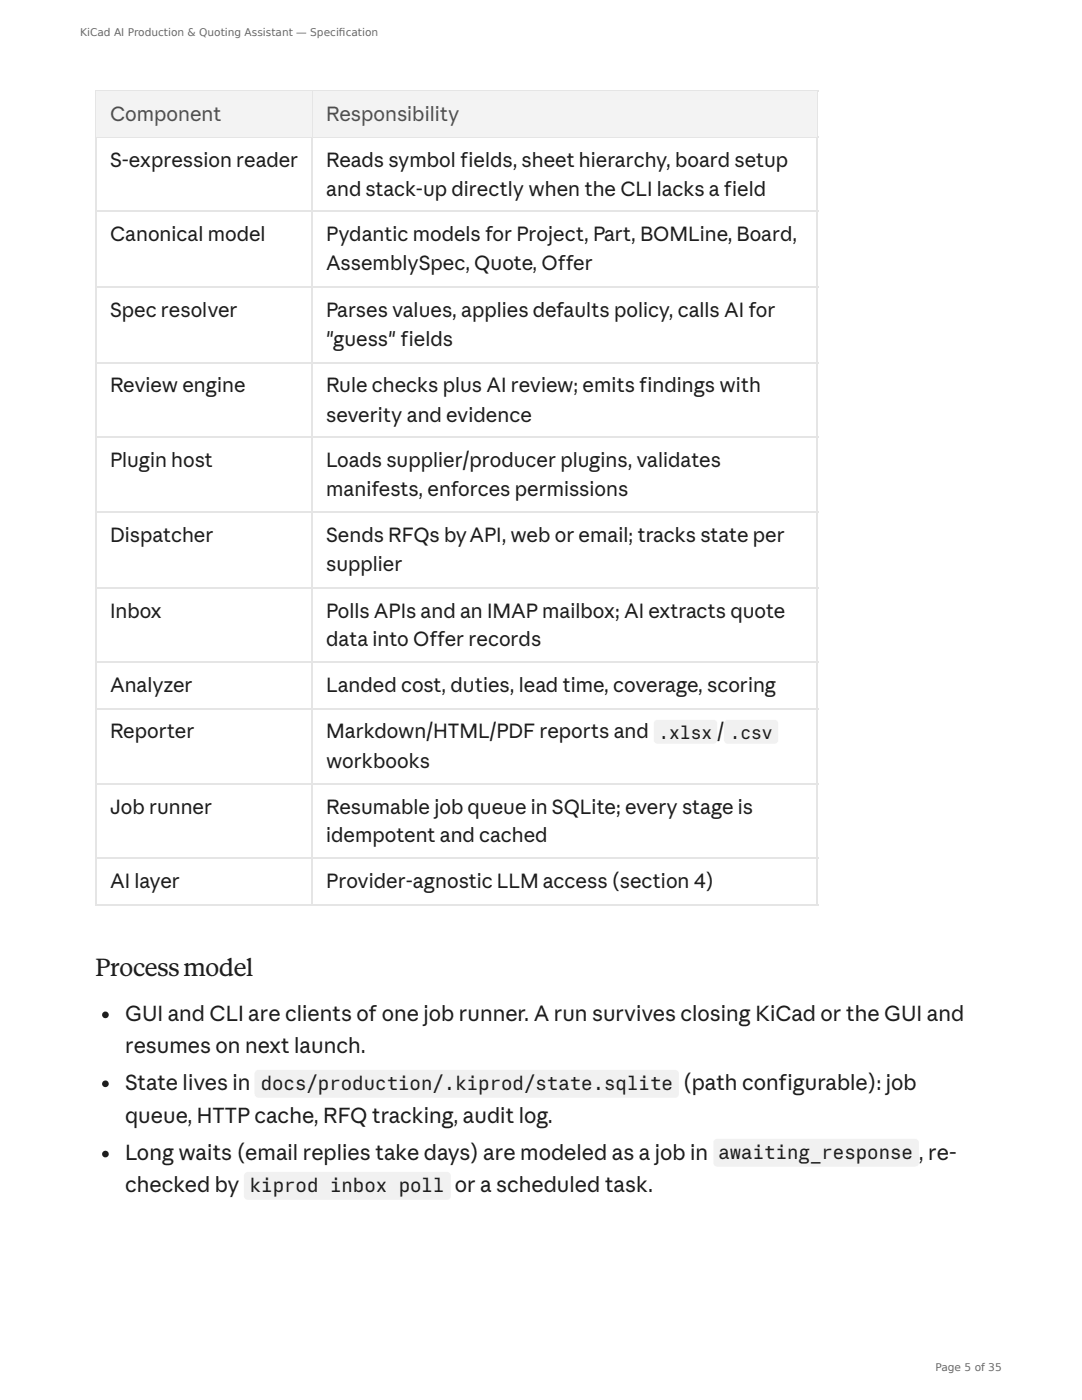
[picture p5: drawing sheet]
<svg xmlns="http://www.w3.org/2000/svg" width="216mm" height="279mm" viewBox="0 0 216 279" stroke-linecap="round" stroke-linejoin="round" font-family="sans-serif">
<defs><g id="words">
<text font-size="4.8" fill="#1f1e1d" x="19" y="194.7">Processmodel</text>
<g font-size="4.2" fill="#1f1e1d">
<text x="25" y="203.7">GUI and CLI are clients of one job runner. A run survives closing KiCad or the GUI and</text>
<text x="25" y="210.1">resumes on next launch.</text>
<text x="25" y="217.5">State lives in</text>
<text x="136.3" y="217.5">(path configurable): job</text>
<text x="25" y="224.1">queue, HTTP cache, RFQ tracking, audit log.</text>
<text x="25" y="231.5">Long waits (email replies take days) are modeled as a job in</text>
<text x="185.2" y="231.5">re-</text>
<text x="25" y="237.9">checked by</text>
<text x="90.7" y="237.9">or a scheduled task.</text>
</g>
<g font-size="4" fill="#52514e">
<text x="22" y="24.1">Component</text>
<text x="65.1" y="24.1">Responsibility</text>
</g>
<g font-size="4" fill="#1f1e1d">
<text x="22" y="33.3">S-expression reader</text>
<text x="65.1" y="33.3">Reads symbol fields, sheet hierarchy, board setup</text>
<text x="65.1" y="39.2">and stack-up directly when the CLI lacks a field</text>
<text x="22" y="48.2">Canonical model</text>
<text x="65.1" y="48.2">Pydantic models for Project, Part, BOMLine, Board,</text>
<text x="65.1" y="54">AssemblySpec, Quote, Offer</text>
<text x="22" y="63.2">Spec resolver</text>
<text x="65.1" y="63.2">Parses values, applies defaults policy, calls AI for</text>
<text x="65.1" y="69.1">&quot;guess&quot; fields</text>
<text x="22" y="78.3">Review engine</text>
<text x="65.1" y="78.3">Rule checks plus AI review; emits findings with</text>
<text x="65.1" y="84.1">severity and evidence</text>
<text x="22" y="93.1">Plugin host</text>
<text x="65.1" y="93.1">Loads supplier/producer plugins, validates</text>
<text x="65.1" y="99">manifests, enforces permissions</text>
<text x="22" y="108.2">Dispatcher</text>
<text x="65.1" y="108.2">Sends RFQs byAPI, web or email; tracks state per</text>
<text x="65.1" y="114">supplier</text>
<text x="22" y="123.3">Inbox</text>
<text x="65.1" y="123.3">Polls APIs and an IMAP mailbox; AI extracts quote</text>
<text x="65.1" y="128.9">data into Offer records</text>
<text x="22" y="138.1">Analyzer</text>
<text x="65.1" y="138.1">Landed cost, duties, lead time, coverage, scoring</text>
<text x="22" y="147.4">Reporter</text>
<text x="65.1" y="147.4">Markdown/HTML/PDF reports and</text>
<text x="143.2" y="147.4">/</text>
<text x="65.1" y="153.2">workbooks</text>
<text x="22" y="162.5">Job runner</text>
<text x="65.1" y="162.5">Resumable job queue in SQLite; every stage is</text>
<text x="65.1" y="168">idempotent and cached</text>
<text x="22" y="177.3">AI layer</text>
<text x="65.1" y="177.3">Provider-agnostic LLM access (section 4)</text>
</g>
<g font-size="3.8" fill="#1f1e1d">
<text x="52" y="217.6">docs/production/.kiprod/state.sqlite</text>
<text x="143.4" y="231.4">awaiting_response ,</text>
<text x="49.9" y="238">kiprod inbox poll</text>
</g>
<g font-size="3.6" fill="#1f1e1d">
<text x="131.4" y="147.5">.xlsx</text>
<text x="145.6" y="147.5">.csv</text>
</g>
<g font-size="2.1" fill="#6b6b6b">
<text x="16" y="7.1">KiCad AI Production &amp; Quoting Assistant — Specifi cation</text>
<text x="186.7" y="273.6">Page 5 of 35</text>
</g>
</g></defs>
<g fill="#1f1e1d">
<circle cx="21" cy="202.5" r=".66"/>
<circle cx="21" cy="216.3" r=".66"/>
</g>
<path d="M51 213.8l.6-.3h83.1a.79 .79 0 0 1 .8 .8v4a.79 .79 0 0 1-.8 .8h-83.1a.79 .79 0 0 1-.8-.8v-4z" fill="#f3f1ec"/>
<circle cx="21" cy="230.3" r=".66" fill="#1f1e1d"/>
<g fill="#f3f1ec">
<path d="M142.6 227.5l.5-.2h39.5a.79 .79 0 0 1 .8 .8v3.9a.79 .79 0 0 1-.8 .8h-39.5a.79 .79 0 0 1-.8-.8v-3.9z"/>
<path d="M48.9 234.1l.6-.2h39.7a.79 .79 0 0 1 .8 .8v4a.79 .79 0 0 1-.8 .7h-39.7a.79 .79 0 0 1-.8-.7v-4z"/>
</g>
<g fill="none" stroke="#e8e5dc" stroke-width=".26">
<path d="M19 18.1h144.2M19.2 18v162.7M62.3 18v162.7M163.1 18v162.7M19 27.4h144.2M19 42.2h144.2M19 57.3h144.2M19 72.4h144.2M19 87.2h144.2M19 102.3h144.2M19 117.3h144.2M19 132.2h144.2"/>
<path d="M19 141.4h144.2M19 156.5h144.2M19 171.3h144.2M19 180.6h144.2"/>
</g>
<g fill="#f5f3ed">
<path d="M19.3 18.3h42.9v9h-42.9z"/>
<path d="M62.4 18.3h100.6v9h-100.6z"/>
</g>
<g fill="#f3f1ec">
<path d="M130.7 143.9l.5-.2h11.1a.79 .79 0 0 1 .8 .8v3.1a.79 .79 0 0 1-.8 .8h-11.1a.79 .79 0 0 1-.8-.8v-3.1z"/>
<path d="M144.7 143.9l.6-.2h9.2a.79 .79 0 0 1 .8 .8v3.1a.79 .79 0 0 1-.8 .8h-9.2a.79 .79 0 0 1-.8-.8v-3.1z"/>
</g>
<use href="#words"/>
</svg>
